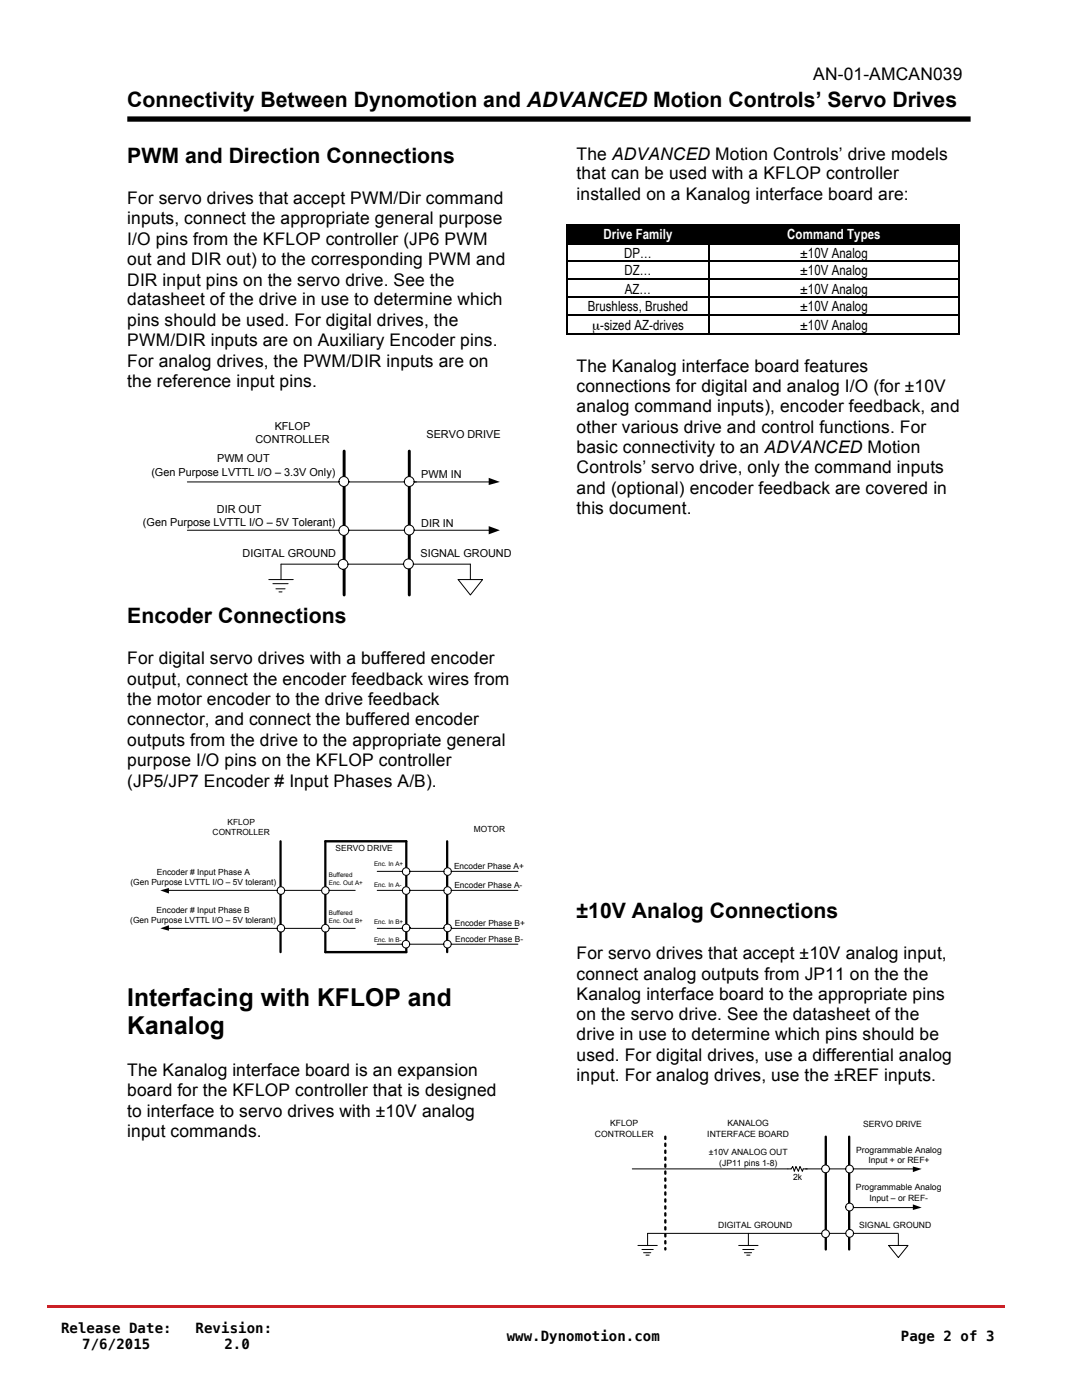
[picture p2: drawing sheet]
<svg xmlns="http://www.w3.org/2000/svg" width="216mm" height="279mm" viewBox="0 0 216 279" stroke-linecap="round" stroke-linejoin="round" font-family="sans-serif">
<defs><g id="words">
<g font-size="4.9">
<text x="25.4" y="200.7">Interfacing with KFLOP and</text>
<text x="25.4" y="206.4">Kanalog</text>
</g>
<g font-size="4.2">
<text x="25.4" y="21.4">Connectivity Between Dynomotion and ADVANCED Motion Controls’ Servo Drives</text>
<text x="25.4" y="32.5">PWM and Direction Connections</text>
<text x="25.4" y="124.4">Encoder Connections</text>
<text x="115.1" y="183.1">±10V Analog Connections</text>
</g>
<g font-size="3.5">
<text x="162.3" y="15.9">AN-01-AMCAN039</text>
<text x="115.1" y="31.8">The ADVANCED Motion Controls’ drive models</text>
<text x="115.1" y="35.8">that can be used with a KFLOP controller</text>
<text x="25.4" y="40.7">For servo drives that accept PWM/Dir command</text>
<text x="115.1" y="39.9">installed on a Kanalog interface board are:</text>
<text x="25.4" y="44.8">inputs, connect the appropriate general purpose</text>
<text x="25.4" y="48.9">I/O pins from the KFLOP controller (JP6 PWM</text>
<text x="25.4" y="52.9">out and DIR out) to the corresponding PWM and</text>
<text x="25.4" y="57">DIR input pins on the servo drive. See the</text>
<text x="25.4" y="61">datasheet of the drive in use to determine which</text>
<text x="25.4" y="65">pins should be used. For digital drives, the</text>
<text x="25.4" y="69.1">PWM/DIR inputs are on Auxiliary Encoder pins.</text>
<text x="25.4" y="73.2">For analog drives, the PWM/DIR inputs are on</text>
<text x="25.4" y="77.2">the reference input pins.</text>
<text x="115.1" y="74.2">The Kanalog interface board features</text>
<text x="115.1" y="78.2">connections for digital and analog I/O (for ±10V</text>
<text x="115.1" y="82.3">analog command inputs), encoder feedback, and</text>
<text x="115.1" y="86.4">other various drive and control functions. For</text>
<text x="115.1" y="90.4">basic connectivity to an ADVANCED Motion</text>
<text x="115.1" y="94.5">Controls’ servo drive, only the command inputs</text>
<text x="115.1" y="98.6">and (optional) encoder feedback are covered in</text>
<text x="115.1" y="102.6">this document.</text>
<text x="25.4" y="132.6">For digital servo drives with a buffered encoder</text>
<text x="25.4" y="136.7">output, connect the encoder feedback wires from</text>
<text x="25.4" y="140.7">the motor encoder to the drive feedback</text>
<text x="25.4" y="144.8">connector, and connect the buffered encoder</text>
<text x="25.4" y="148.8">outputs from the drive to the appropriate general</text>
<text x="25.4" y="152.9">purpose I/O pins on the KFLOP controller</text>
<text x="25.4" y="157">(JP5/JP7 Encoder # Input Phases A/B).</text>
<text x="115.1" y="191.4">For servo drives that accept ±10V analog input,</text>
<text x="115.1" y="195.5">connect analog outputs from JP11 on the the</text>
<text x="115.1" y="199.6">Kanalog interface board to the appropriate pins</text>
<text x="115.1" y="203.6">on the servo drive. See the datasheet of the</text>
<text x="115.1" y="207.6">drive in use to determine which pins should be</text>
<text x="25.4" y="214.7">The Kanalog interface board is an expansion</text>
<text x="115.1" y="211.7">used. For digital drives, use a differential analog</text>
<text x="115.1" y="215.7">input. For analog drives, use the ±REF inputs.</text>
<text x="25.4" y="218.8">board for the KFLOP controller that is designed</text>
<text x="25.4" y="222.8">to interface to servo drives with ±10V analog</text>
<text x="25.4" y="226.8">input commands.</text>
</g>
<g font-size="2.8" fill="#fff">
<text x="120.4" y="47.8">Drive Family</text>
<text x="157.1" y="47.8">Command Types</text>
</g>
<g font-size="2.8">
<text x="124.5" y="51.4">DP…</text>
<text x="159.7" y="51.4">±10V Analog</text>
<text x="124.6" y="54.9">DZ…</text>
<text x="124.7" y="58.6">AZ…</text>
<text x="159.7" y="54.9">±10V Analog</text>
<text x="159.7" y="58.6">±10V Analog</text>
<text x="117.3" y="62.1">Brushless, Brushed</text>
<text x="118.1" y="65.9">µ-sized AZ-drives</text>
<text x="159.7" y="62.1">±10V Analog</text>
<text x="159.7" y="65.9">±10V Analog</text>
<text x="12.2" y="265.9">Release Date:</text>
<text x="16.4" y="269.2">7/6/2015</text>
<text x="39" y="265.9">Revision:</text>
<text x="44.8" y="269.2">2.0</text>
<text x="101.1" y="267.5">www.Dynomotion.com</text>
<text x="179.8" y="267.5">Page 2 of 3</text>
</g>
<g font-size="2.2">
<text x="51" y="88.4">CONTROLLER</text>
<text x="54.8" y="85.8">KFLOP</text>
<text x="85.1" y="87.5">SERVO DRIVE</text>
<text x="30.2" y="94.9">(Gen Purpose LVTTL I/O – 3.3V Only)</text>
<text x="43.3" y="92.3">PWM OUT</text>
<text x="84.1" y="95.5">PWM IN</text>
<text x="28.5" y="105">(Gen Purpose LVTTL I/O – 5V Tolerant)</text>
<text x="43.3" y="102.3">DIR OUT</text>
<text x="84" y="105.2">DIR IN</text>
<text x="48.4" y="111.2">DIGITAL GROUND</text>
<text x="83.9" y="111.2">SIGNAL GROUND</text>
</g>
<g font-size="1.7">
<text x="42.4" y="166.7">CONTROLLER</text>
<text x="45.4" y="164.6">KFLOP</text>
<text x="94.6" y="166">MOTOR</text>
<text x="67" y="169.9">SERVO DRIVE</text>
<text x="90.6" y="173.5">Encoder Phase A+</text>
<text x="26" y="176.7">(Gen Purpose LVTTL I/O – 5V tolerant)</text>
<text x="31.3" y="174.6">Encoder # Input Phase A</text>
<text x="90.7" y="177.3">Encoder Phase A-</text>
<text x="26" y="184.3">(Gen Purpose LVTTL I/O – 5V tolerant)</text>
<text x="31.2" y="182.2">Encoder # Input Phase B</text>
<text x="90.8" y="184.8">Encoder Phase B+</text>
<text x="90.8" y="188">Encoder Phase B-</text>
<text x="118.7" y="226.8">CONTROLLER</text>
<text x="121.8" y="224.8">KFLOP</text>
<text x="141.1" y="226.8">INTERFACE BOARD</text>
<text x="145.1" y="224.8">KANALOG</text>
<text x="172.2" y="224.9">SERVO DRIVE</text>
<text x="141.5" y="230.6">±10V ANALOG OUT</text>
<text x="143.5" y="232.6">(JP11 pins 1-8)</text>
<text x="170.9" y="230.1">Programmable Analog</text>
<text x="173.3" y="232.1">Input + or REF+</text>
<text x="158.3" y="235.4">2k</text>
<text x="170.8" y="237.6">Programmable Analog</text>
<text x="173.5" y="239.6">Input – or REF-</text>
<text x="143.3" y="245.1">DIGITAL GROUND</text>
<text x="171.4" y="245.1">SIGNAL GROUND</text>
</g>
<g font-size="1.3">
<text x="74.6" y="172.8">Enc. In A+</text>
<text x="65.6" y="175.1">Buffered</text>
<text x="65.6" y="176.6">Enc. Out A+</text>
<text x="74.6" y="177">Enc. In A-</text>
<text x="65.6" y="182.7">Buffered</text>
<text x="65.6" y="184.2">Enc. Out B+</text>
<text x="74.6" y="184.3">Enc. In B+</text>
<text x="74.6" y="187.9">Enc. In B-</text>
</g>
</g></defs>
<g fill="#cb2026">
<path d="M9.5 260.4h27.5v.5h-27.5z"/>
<path d="M37 260.4h.5v.5h-.5z"/>
<path d="M37.5 260.4h20.2v.5h-20.2z"/>
<path d="M57.7 260.4h.5v.5h-.5z"/>
<path d="M58.2 260.4h116.9v.5h-116.9z"/>
<path d="M175.1 260.4h.5v.5h-.5z"/>
<path d="M175.6 260.4h24.9v.5h-24.9z"/>
</g>
<path d="M25.4 23.8h168.3" fill="none" stroke="#000" stroke-width="1.1" stroke-linecap="butt"/>
<path d="M68.7 90v28.7M81.7 90v28.7" fill="none" stroke="#000" stroke-width=".59"/>
<path d="M37.4 96.2h60.3M37.4 105.8h43.3M82.7 105.8h15" fill="none" stroke="#000" stroke-width=".2"/>
<path d="M97.5 95.4l2.2 .8-2.2 .6zM97.5 105l2.2 .8-2.2 .8z" fill="#000"/>
<path d="M67.9 95.4a1.06 1.06 0 0 1 1.2-.2 1.06 1.06 0 0 1 .6 1l-.1-.1a.98 .98 0 0 1-1 1 .98 .98 0 0 1-1-1z" fill-rule="evenodd" fill="#fff"/>
<path d="M67.9 95.4a1.06 1.06 0 0 1 1.2-.2 1.06 1.06 0 0 1 .6 1l-.1-.1a.98 .98 0 0 1-1 1 .98 .98 0 0 1-1-1z" fill="none" stroke="#000" stroke-width=".2"/>
<path d="M67.9 105.2a.98 .98 0 0 1 1.1-.3 .98 .98 0 0 1 .6 1l.1-.1a1.03 1.03 0 0 1-1 1 1.03 1.03 0 0 1-1.1-.9z" fill-rule="evenodd" fill="#fff"/>
<path d="M67.9 105.2a.98 .98 0 0 1 1.1-.3 .98 .98 0 0 1 .6 1l.1-.1a1.03 1.03 0 0 1-1 1 1.03 1.03 0 0 1-1.1-.9z" fill="none" stroke="#000" stroke-width=".2"/>
<circle cx="81.7" cy="96.1" r=".98" fill="#fff"/>
<circle cx="81.7" cy="96.1" r=".98" fill="none" stroke="#000" stroke-width=".2"/>
<circle cx="81.7" cy="105.8" r=".98" fill="#fff"/>
<g fill="none" stroke="#000" stroke-width=".2">
<path d="M56.1 112.6h24.3M82.5 112.6h11.4"/>
<circle cx="81.7" cy="105.8" r=".98"/>
</g>
<circle cx="68.5" cy="112.6" r=".98" fill="#fff"/>
<circle cx="68.5" cy="112.6" r=".98" fill="none" stroke="#000" stroke-width=".2"/>
<circle cx="81.5" cy="112.6" r=".98" fill="#fff"/>
<g fill="none" stroke="#000" stroke-width=".2">
<path d="M53.6 115.7h4.9M54.4 116.5h3.1M55.1 117.5h1.8M55.7 118.1h.6M56.1 112.6v3.1M91.4 115.7h4.9l-2.4 3zM93.9 112.6v3.1M33.6 177.7h37.3M75.3 177.7h28M33.6 185.3h37.3M75.3 185.3h28"/>
<circle cx="81.5" cy="112.6" r=".98"/>
</g>
<path d="M56 167.9v22.1M89.2 167.9v22.1" fill="none" stroke="#000" stroke-width=".45"/>
<path d="M32 177.7l1.7-.5v1.1zM32 185.3l1.7-.7v1.2z" fill="#000"/>
<circle cx="56" cy="177.7" r=".76" fill="#fff"/>
<circle cx="56" cy="177.7" r=".76" fill="none" stroke="#000" stroke-width=".2"/>
<circle cx="56" cy="185.3" r=".76" fill="#fff"/>
<circle cx="56" cy="185.3" r=".76" fill="none" stroke="#000" stroke-width=".2"/>
<circle cx="89.3" cy="177.7" r=".76" fill="#fff"/>
<circle cx="89.3" cy="177.7" r=".76" fill="none" stroke="#000" stroke-width=".2"/>
<circle cx="89.3" cy="185.2" r=".76" fill="#fff"/>
<circle cx="89.3" cy="185.2" r=".76" fill="none" stroke="#000" stroke-width=".2"/>
<path d="M64.9 167.9v22.1M81.1 167.9v22.1" fill="none" stroke="#000" stroke-width=".45"/>
<circle cx="64.9" cy="177.7" r=".76" fill="#fff"/>
<circle cx="64.9" cy="177.7" r=".76" fill="none" stroke="#000" stroke-width=".2"/>
<circle cx="64.9" cy="185.3" r=".76" fill="#fff"/>
<circle cx="64.9" cy="185.3" r=".76" fill="none" stroke="#000" stroke-width=".2"/>
<circle cx="81" cy="177.7" r=".76" fill="#fff"/>
<circle cx="81" cy="177.7" r=".76" fill="none" stroke="#000" stroke-width=".2"/>
<circle cx="81" cy="185.2" r=".76" fill="#fff"/>
<g fill="none" stroke="#000" stroke-width=".2">
<path d="M75.3 173.9h28"/>
<circle cx="81" cy="185.2" r=".76"/>
</g>
<circle cx="89.3" cy="173.9" r=".76" fill="#fff"/>
<circle cx="89.3" cy="173.9" r=".76" fill="none" stroke="#000" stroke-width=".2"/>
<circle cx="81" cy="173.9" r=".76" fill="#fff"/>
<g fill="none" stroke="#000" stroke-width=".2">
<path d="M75.3 188.4h28"/>
<circle cx="81" cy="173.9" r=".76"/>
</g>
<circle cx="89.3" cy="188.4" r=".76" fill="#fff"/>
<circle cx="89.3" cy="188.4" r=".76" fill="none" stroke="#000" stroke-width=".2"/>
<circle cx="81" cy="188.4" r=".76" fill="#fff"/>
<g fill="none" stroke="#000" stroke-width=".2">
<path d="M126.2 233.3h31M160.8 233.3h21.5M169.6 241h12.7"/>
<circle cx="81" cy="188.4" r=".76"/>
</g>
<path d="M64.9 167.9h16.2M64.9 190h16.2" fill="none" stroke="#000" stroke-width=".47"/>
<g fill="#000">
<path d="M112.9 44.8h.4v.3h-.4zM112.9 48.4h.4v.4h-.4zM112.9 52h.4v.3h-.4zM112.9 55.5h.4v.4h-.4zM112.9 59.2h.4v.3h-.4zM113.4 45.1h27.9v3.3h-27.9zM115.1 45.1h24.5v3.3h-24.5zM141.3 44.8h.3v.3h-.3zM141.3 48.4h.3v.4h-.3zM141.3 52h.3v.3h-.3zM141.3 55.5h.3v.4h-.3zM141.3 59.2h.3v.3h-.3z"/>
<path d="M141.6 45.1h49.5v3.3h-49.5zM143.4 45.1h46v3.3h-46zM191.1 44.8h.3v.3h-.3zM191.1 48.4h.3v.4h-.3zM191.1 52h.3v.3h-.3zM191.1 55.5h.3v.4h-.3zM191.1 59.2h.3v.3h-.3zM112.9 62.7h.4v.4h-.4zM112.9 66.5h.4v.4h-.4zM141.3 62.7h.3v.4h-.3zM141.3 66.5h.3v.4h-.3zM191.1 62.7h.3v.4h-.3z"/>
<path d="M191.1 66.5h.3v.4h-.3z"/>
</g>
<g fill="none" stroke="#000" stroke-width=".34">
<path d="M113.1 45.1v3.3M113.1 48.8v3.2M113.1 52.3v3.2M113.1 55.9v3.3M113.1 59.5v3.2M113.3 45h28M113.3 48.6h28M113.3 52.2h28M113.3 55.7h28M113.3 59.4h28M141.5 45.1v3.3M141.5 48.8v3.2"/>
<path d="M141.5 52.3v3.2M141.5 55.9v3.3M141.5 59.5v3.2M141.6 45h49.5M141.6 48.6h49.5M141.6 52.2h49.5M141.6 55.7h49.5M141.6 59.4h49.5M191.3 45.1v3.3M191.3 48.8v3.2M191.3 52.3v3.2M191.3 55.9v3.3"/>
<path d="M191.3 59.5v3.2M113.1 63.1v3.4M113.3 62.9h28M113.3 66.7h28M141.5 63.1v3.4M141.6 62.9h49.5M141.6 66.7h49.5M191.3 63.1v3.4"/>
</g>
<path d="M169.4 226.8v22.6" fill="none" stroke="#000" stroke-width=".46"/>
<path d="M182.2 232.8l1.7 .5-1.7 .6zM182.2 240.4l1.7 .6-1.7 .5z" fill="#000"/>
<path d="M132.8 226.8v22.6" fill="none" stroke="#000" stroke-width=".46" stroke-dasharray=".5 .9"/>
<circle cx="169.5" cy="233.3" r=".77" fill="#fff"/>
<circle cx="169.5" cy="233.3" r=".77" fill="none" stroke="#000" stroke-width=".2"/>
<circle cx="169.5" cy="240.9" r=".77" fill="#fff"/>
<circle cx="169.5" cy="240.9" r=".77" fill="none" stroke="#000" stroke-width=".2"/>
<path d="M164.8 226.8v22.6" fill="none" stroke="#000" stroke-width=".46"/>
<circle cx="164.7" cy="233.3" r=".77" fill="#fff"/>
<g fill="none" stroke="#000" stroke-width=".2">
<path d="M157.2 233.3h.7l.3-.5 .3 1 .3-1 .5 1 .3-1 .5 1 .2-.5h.8M129.2 246.1h39.6M170.2 246.1h9.1"/>
<circle cx="164.7" cy="233.3" r=".77"/>
</g>
<circle cx="164.7" cy="246.2" r=".77" fill="#fff"/>
<circle cx="164.7" cy="246.2" r=".77" fill="none" stroke="#000" stroke-width=".2"/>
<circle cx="169.5" cy="246.1" r=".77" fill="#fff"/>
<g fill="none" stroke="#000" stroke-width=".2">
<path d="M127.3 248.6h3.9M128.1 249.4h2.2M128.4 250h1.5M128.9 250.5h.6M129.2 246.1v2.5M147.4 248.6h3.9M148.2 249.4h2.3M148.5 250h1.5M149 250.5h.7M149.3 246.1v2.5M177.3 248.6h3.9l-1.9 2.4zM179.3 246.3v2.3"/>
<circle cx="169.5" cy="246.1" r=".77"/>
</g>
<use href="#words"/>
</svg>
